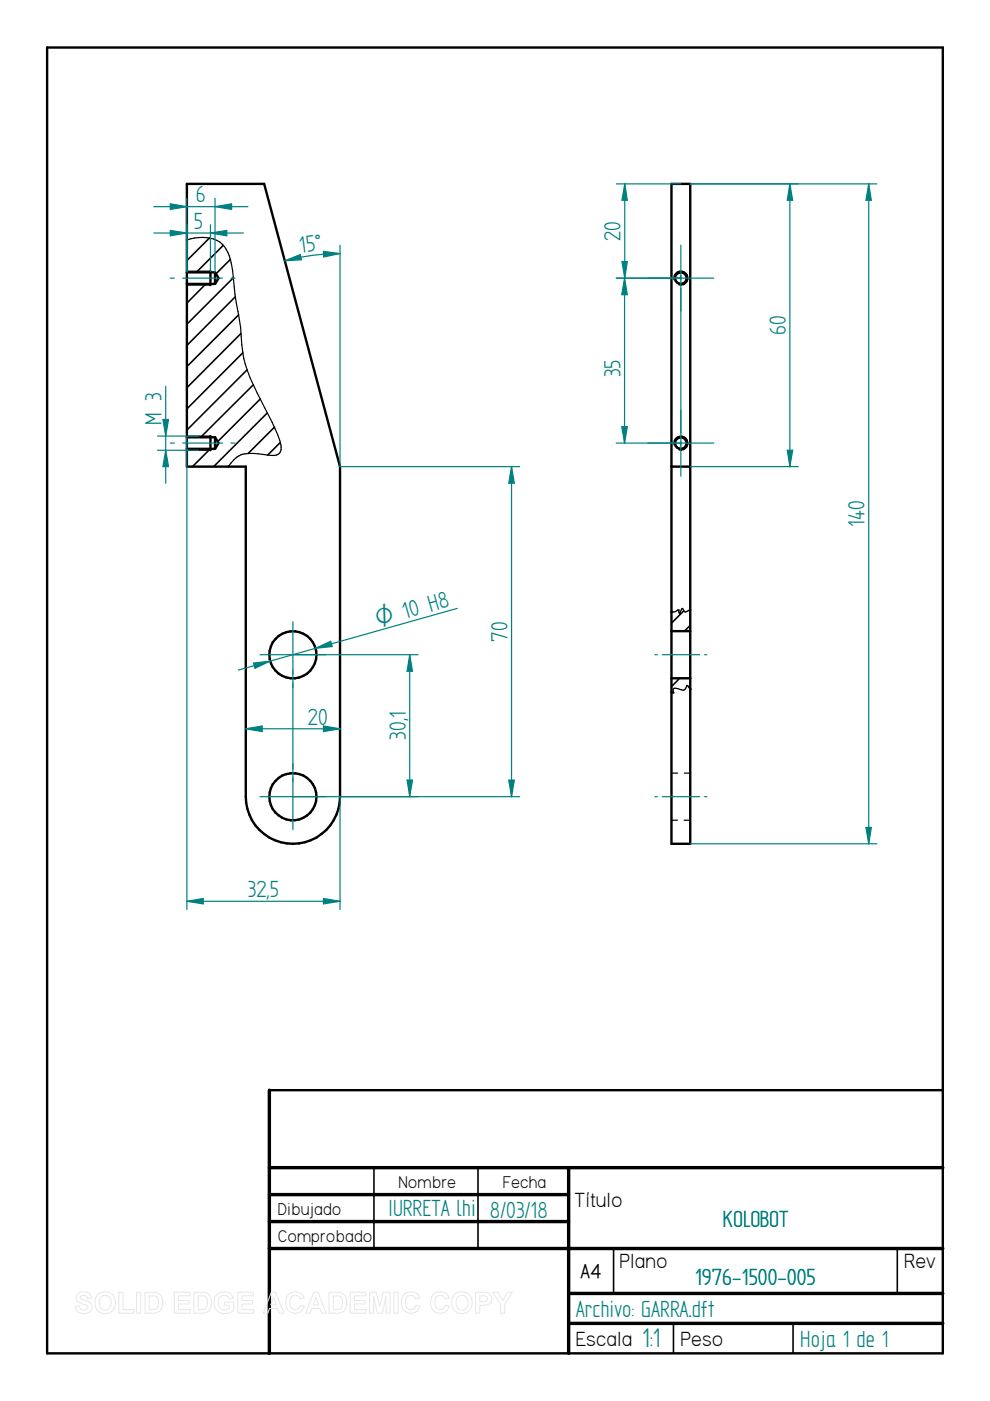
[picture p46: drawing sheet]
<svg xmlns="http://www.w3.org/2000/svg" width="210mm" height="297mm" viewBox="0 0 210 297" stroke-linecap="round" stroke-linejoin="round" font-family="sans-serif">
<defs><g id="words">
<text font-size="6.4" fill="#008080" x="136.1" y="285.6">1:1</text>
<g font-size="5.6" fill="#008080">
<text x="41.5" y="42.9">6</text>
<text x="41.1" y="48.6">5</text>
<text x="63.7" y="53.6" transform="rotate(-7 63.7 53.6)">15°</text>
<text x="131.6" y="51.1" transform="rotate(-90 131.6 51.1)">20</text>
<text x="166.6" y="71.1" transform="rotate(-90 166.6 71.1)">60</text>
<text x="131.5" y="80" transform="rotate(-90 131.5 80)">35</text>
<text x="34.2" y="90.1" transform="rotate(-90 34.2 90.1)">M 3</text>
<text x="183.3" y="111.7" transform="rotate(-90 183.3 111.7)">140</text>
<text x="107.6" y="136.1" transform="rotate(-90 107.6 136.1)">70</text>
<text x="65.3" y="153.6">20</text>
<text x="86" y="156.8" transform="rotate(-90 86 156.8)">30,1</text>
<text x="52.5" y="190.2">32,5</text>
<text x="82.3" y="257.7">IURRETA lhi</text>
<text x="103.8" y="258.2">8/03/18</text>
<text x="153.3" y="260.1">KOLOBOT</text>
<text x="147.4" y="272.5">1976-1500-005</text>
<text x="122.1" y="279.1">Archivo: GARRA.dft</text>
<text x="169.7" y="285.5">Hoja 1 de 1</text>
</g>
<text font-size="5.4" fill="#008080" x="80.1" y="132.8" transform="rotate(-16 80.1 132.8)">O 10 H8</text>
<g font-size="4.9">
<text x="121.8" y="255.9">Título</text>
<text x="131.4" y="268.8">Plano</text>
<text x="191.7" y="268.8">Rev</text>
<text x="122.1" y="285.3">Escala</text>
<text x="144.3" y="285.3">Peso</text>
</g>
<text font-size="4.7" x="123.1" y="271">A4</text>
<g font-size="4.1">
<text x="84.5" y="251.8">Nombre</text>
<text x="106.6" y="251.8">Fecha</text>
<text x="58.9" y="257.6">Dibujado</text>
<text x="58.9" y="263.3">Comprobado</text>
</g>
</g></defs>
<g fill="none" stroke="#000" stroke-width=".51">
<path d="M10 10.1h189.9v276.8h-189.9zM39.6 39h16.4l16.1 59.9v70a10 10 0 0 1-10 10 10 10 0 0 1-10-10v-70h-12.5zM142.4 39h3.9v139.9h-3.9zM39.6 57.7h6M44.6 57.5v3M45.6 57.7v2.5M45.6 57.7l.8 1.3-.8 1.2M39.6 60.2h6M39.6 95.2h6M39.6 92.7h6M44.6 92.5v3M45.6 92.7l.8 1.2-.8 1.3"/>
<path d="M45.6 92.7v2.5M142.4 98.9h3.9M142.4 133.8h3.9M142.4 143.8h3.9M57.1 231.1h142.8"/>
<circle cx="144.4" cy="59" r="1.22"/>
<circle cx="144.3" cy="93.9" r="1.22"/>
<circle cx="62.1" cy="138.8" r="5"/>
<circle cx="62.1" cy="168.9" r="5"/>
</g>
<path d="M57.1 231.1v55.8M57.1 247.6h142.8M57.1 253.3h63.5M57.1 259h63.5M120.6 247.6v39.3M57.1 264.7h142.8M120.6 274.2h79.3M120.6 280.6h79.3" fill="none" stroke="#000" stroke-width=".72"/>
<g fill="none" stroke="#000" stroke-width=".34">
<path d="M44.4 50.5l-4.8 4.7M47.3 52l-5.7 5.7M48.9 55l-3.1 3M49.5 58.9l-9.9 9.8M43.6 60.2l-4 4.1M49.9 62.9l-10.3 10.3M50.6 66.8l-11 10.9M51.1 70.7l-11.5 11.5M51.5 74.8l-11.9 11.9M52.4 78.4l-12.8 12.8M40.1 95.2l-.5 .5M44.6 95.2l-3.8 3.7"/>
<path d="M53.7 81.6l-11.2 11.1M55.2 84.6l-9.1 9M56.7 87.5l-11.4 11.4M58.2 90.6l-5.6 5.5M59.4 93.8l-2.6 2.7M145 129.5l-2.6 2.6M146.3 132.6l-1.2 1.2M144.1 143.8l-1.7 1.8M79.3 247.6v17.1M101.3 247.6v17.1M130.1 264.8v9.4M190.2 264.8v9.4"/>
<path d="M142.8 280.6v6.3M168.1 280.6v6.3"/>
</g>
<g fill="none" stroke="#000" stroke-width=".25">
<path d="M39.6 50.9a7.6 7.6 0 0 1 7.5 .9l.5 .5a10 10 0 0 1 1.7 5.1 104 104 0 0 0 1.7 12 26.9 26.9 0 0 0 3.5 13.9l3.8 7.6a9.9 9.9 0 0 1 1.3 4.3l-.1 .4a1.61 1.61 0 0 1-2 1 14.8 14.8 0 0 0-6.4-.2 7 7 0 0 0-2.7 2.5M39.6 57.5h5M142.9 59.4a1.49 1.49 0 0 1 1.3-1.9 1.49 1.49 0 0 1 1.6 1.6 1.49 1.49 0 0 1-1.8 1.3M39.6 60.5h5M39.6 92.5h5M39.6 95.5h5M142.9 94.4a1.51 1.51 0 0 1 1.3-1.9 1.51 1.51 0 0 1 1.7 1.6 1.51 1.51 0 0 1-1.9 1.3M143.8 129.3h.1M143.8 129.3l-.9 .5-.5-.1M143.8 129.4h.1M146.3 129.3l-.2 .1a.69 .69 0 0 1-.8 .3 .69 .69 0 0 1-.5-.6h-.2l-.5 .9-.3-.6M142.4 146.7l.3 .2"/>
<path d="M142.7 146.9h.1M146.3 146.1l-.6-.8a.99 .99 0 0 1-1.5 .9l-.9-.3-.5 .1-.1 .9M142.4 173.9h1.2M142.4 163.9h1.3M145 173.9h1.3M145.1 163.9h1.2"/>
</g>
<circle cx="146.3" cy="146.1" r=".17" fill="#000"/>
<g fill="none" stroke="#008080" stroke-width=".25">
<path d="M146.3 39h39.6M36.1 59h.9M38.7 59h8.5M49 59h.8M137.4 59h13.9M144.4 52v49M36.1 93.9h.9M38.7 93.9h8.5M49 93.9h.8M137.4 93.9h13.9M55.1 138.8h14M62.1 131.8v44.1"/>
<path d="M138.9 138.8h.5M140.4 138.8h7.9M149.4 138.8h.5M55.1 168.9h14M138.9 168.9h.5M140.4 168.9h7.9M146.3 178.9h39.6M149.4 168.9h.5M183.6 175.4h1.1l-.5 3.5z"/>
</g>
<path d="M183.6 175.4h1.1l-.5 3.5z" fill="#008080"/>
<path d="M184.2 39l.5 3.5h-1.1z" fill="none" stroke="#008080" stroke-width=".25"/>
<path d="M184.2 39l.5 3.5h-1.1z" fill="#008080"/>
<path d="M184.2 39v139.9M68.6 153.9l3.5 .6-3.5 .6z" fill="none" stroke="#008080" stroke-width=".25"/>
<path d="M68.6 153.9l3.5 .6-3.5 .6z" fill="#008080"/>
<path d="M52.1 154.5l3.5-.6v1.2z" fill="none" stroke="#008080" stroke-width=".25"/>
<path d="M52.1 154.5l3.5-.6v1.2z" fill="#008080"/>
<path d="M96.9 129l-46.4 13.1M52.1 154.5h20M53.8 140.6l3.5-.4-3.2 1.5z" fill="none" stroke="#008080" stroke-width=".25"/>
<path d="M53.8 140.6l3.5-.4-3.2 1.5z" fill="#008080"/>
<path d="M66.9 137.5l3.2-1.5 .3 1.1z" fill="none" stroke="#008080" stroke-width=".25"/>
<path d="M66.9 137.5l3.2-1.5 .3 1.1z" fill="#008080"/>
<path d="M62.1 138.8h26.5M62.1 168.9h26.5M86.3 165.4h1.2l-.6 3.5z" fill="none" stroke="#008080" stroke-width=".25"/>
<path d="M86.3 165.4h1.2l-.6 3.5z" fill="#008080"/>
<path d="M86.9 138.8l.6 3.5h-1.2z" fill="none" stroke="#008080" stroke-width=".25"/>
<path d="M86.9 138.8l.6 3.5h-1.2z" fill="#008080"/>
<path d="M39.6 92.7v100.1M86.9 138.8v30.1M72.1 168.9v23.9M39.6 191.1l3.5-.6v1.1z" fill="none" stroke="#008080" stroke-width=".25"/>
<path d="M39.6 191.1l3.5-.6v1.1z" fill="#008080"/>
<path d="M68.6 190.5l3.5 .6-3.5 .5z" fill="none" stroke="#008080" stroke-width=".25"/>
<path d="M68.6 190.5l3.5 .6-3.5 .5z" fill="#008080"/>
<path d="M36.1 48.9l3.5 .5-3.5 .6zM39.6 47.7v9.8M44.6 47.7v9.8M39.6 191.1h32.5" fill="none" stroke="#008080" stroke-width=".25"/>
<path d="M36.1 48.9l3.5 .5-3.5 .6z" fill="#008080"/>
<path d="M44.6 49.4l3.5-.5v1.1z" fill="none" stroke="#008080" stroke-width=".25"/>
<path d="M44.6 49.4l3.5-.5v1.1z" fill="#008080"/>
<path d="M32.6 49.4h19M36.1 43.2l3.5 .6-3.5 .6zM39.6 42v15.7M45.6 42v15.7" fill="none" stroke="#008080" stroke-width=".25"/>
<path d="M36.1 43.2l3.5 .6-3.5 .6z" fill="#008080"/>
<path d="M45.6 43.8l3.5-.6v1.2z" fill="none" stroke="#008080" stroke-width=".25"/>
<path d="M45.6 43.8l3.5-.6v1.2z" fill="#008080"/>
<path d="M146.3 39h22.9M32.6 43.8h20M146.3 98.9h22.9M166.9 95.5h1.2l-.6 3.4z" fill="none" stroke="#008080" stroke-width=".25"/>
<path d="M166.9 95.5h1.2l-.6 3.4z" fill="#008080"/>
<path d="M167.5 39l.6 3.5h-1.2z" fill="none" stroke="#008080" stroke-width=".25"/>
<path d="M167.5 39l.6 3.5h-1.2z" fill="#008080"/>
<path d="M130.7 39h13.7M167.5 39v59.9M130.7 59h13.7M131.9 55.5h1.1l-.5 3.5z" fill="none" stroke="#008080" stroke-width=".25"/>
<path d="M131.9 55.5h1.1l-.5 3.5z" fill="#008080"/>
<path d="M132.5 39l.5 3.5h-1.1z" fill="none" stroke="#008080" stroke-width=".25"/>
<path d="M132.5 39l.5 3.5h-1.1z" fill="#008080"/>
<path d="M132.5 39v20M130.6 59h13.8M132.4 59l.6 3.5h-1.2zM130.6 93.9h13.8" fill="none" stroke="#008080" stroke-width=".25"/>
<path d="M132.4 59l.6 3.5h-1.2z" fill="#008080"/>
<path d="M131.8 90.5h1.2l-.6 3.4z" fill="none" stroke="#008080" stroke-width=".25"/>
<path d="M131.8 90.5h1.2l-.6 3.4z" fill="#008080"/>
<path d="M132.4 59v34.9M33.4 92.5h8.7M33.4 95.5h8.7M34.5 88.9h1.2l-.6 3.6z" fill="none" stroke="#008080" stroke-width=".25"/>
<path d="M34.5 88.9h1.2l-.6 3.6z" fill="#008080"/>
<path d="M35.1 95.5l.6 3.4h-1.2z" fill="none" stroke="#008080" stroke-width=".25"/>
<path d="M35.1 95.5l.6 3.4h-1.2z" fill="#008080"/>
<path d="M35.1 81.9v20.5M72.1 98.9h38.1M108.5 98.9l.6 3.5h-1.2zM72.1 168.9h38.1" fill="none" stroke="#008080" stroke-width=".25"/>
<path d="M108.5 98.9l.6 3.5h-1.2z" fill="#008080"/>
<path d="M107.9 165.4h1.2l-.6 3.5z" fill="none" stroke="#008080" stroke-width=".25"/>
<path d="M107.9 165.4h1.2l-.6 3.5z" fill="#008080"/>
<path d="M68.6 53.3l3.5 .5-3.5 .7zM72.1 52v46.9M108.5 98.9v70" fill="none" stroke="#008080" stroke-width=".25"/>
<path d="M68.6 53.3l3.5 .5-3.5 .7z" fill="#008080"/>
<path d="M60.4 55.3l3.3-1.3 .2 1.1z" fill="none" stroke="#008080" stroke-width=".25"/>
<path d="M60.4 55.3l3.3-1.3 .2 1.1z" fill="#008080"/>
<path d="M72.1 53.8a45.5 45.5 0 0 0-11.7 1.5" fill="none" stroke="#008080" stroke-width=".25"/>
<g fill="none" stroke="#e6e6e6" stroke-width=".21">
<path d="M16.4 274.3a1.87 1.87 0 0 1 2.9 .6l.1 .4h-.9a.82 .82 0 0 0-.6-.7 .82 .82 0 0 0-.9 .5l.3 .3a2.86 2.86 0 0 1 2.2 1.2 1.44 1.44 0 0 1-1.7 1.9 1.61 1.61 0 0 1-1.8-1.5l.8-.1a.92 .92 0 0 0 .9 .8 .92 .92 0 0 0 .9-.7l-.4-.4a2.27 2.27 0 0 1-2-1.2v-.7zM20.7 274.4a2.26 2.26 0 0 1 2.9-.1 2.26 2.26 0 0 1 .8 2.7 2.2 2.2 0 0 1-2.8 1.4 2.2 2.2 0 0 1-1.4-2.8zM21.4 275a1.35 1.35 0 0 1 1.7-.1 1.35 1.35 0 0 1 .5 1.6 1.28 1.28 0 0 1-1.5 1.2 1.28 1.28 0 0 1-1.1-1.5l.1-.7zM25.2 274h.9v3.7h2.3v.7h-3.2zM29 274h.8v4.4h-.8zM30.7 274h1.7a2.01 2.01 0 0 1 2.1 2.6 1.85 1.85 0 0 1-2.1 1.8h-1.7zM31.6 274.7a1.68 1.68 0 0 1 1.8 .5 1.75 1.75 0 0 1-.5 2.4l-1.3 .1zM37 274h3.3v.7h-2.5v1h2.3v.8h-2.3v1.2h2.5v.7h-3.3zM41.1 274h1.7a2.01 2.01 0 0 1 2 2.6 1.85 1.85 0 0 1-2 1.8h-1.7zM42 274.7a1.68 1.68 0 0 1 1.8 .5 1.75 1.75 0 0 1-.6 2.4l-1.2 .1zM46 274.4a2.13 2.13 0 0 1 3.5 .9l-.9 .1a1.22 1.22 0 0 0-1.5-.7 1.22 1.22 0 0 0-.8 1.4 1.4 1.4 0 0 0 .7 1.5 1.4 1.4 0 0 0 1.6-.2v-.6h-1v-.7h1.9v1.7a2.42 2.42 0 0 1-3.1 .4 2.42 2.42 0 0 1-.9-3zM50.4 274h3.3v.7h-2.4v1h2.3v.8h-2.3v1.2h2.5v.7h-3.4z"/>
<path d="M57.5 274h1l1.7 4.4h-1l-.4-1h-1.7l-.3 1h-1zM58 275.1l.6 1.5h-1.2zM61.1 274.5a1.96 1.96 0 0 1 3.4 .8l-.9 .1a1.13 1.13 0 0 0-1.4-.7 1.13 1.13 0 0 0-.7 1.4 1.15 1.15 0 0 0 .7 1.5 1.15 1.15 0 0 0 1.5-.9l.8 .3a2.05 2.05 0 0 1-2.6 1.3 2.05 2.05 0 0 1-1.3-2.5l.2-.8zM66.5 274h.9l1.8 4.4h-1l-.4-1h-1.7l-.4 1h-.9zM67 275.1l.6 1.5h-1.2zM69.8 274h1.6a2.01 2.01 0 0 1 2.1 2.6 1.85 1.85 0 0 1-2 1.8h-1.7zM70.7 274.7a1.68 1.68 0 0 1 1.8 .5 1.75 1.75 0 0 1-.6 2.4l-1.2 .1zM74.3 274h3.3v.7h-2.5v1h2.3v.8h-2.3v1.2h2.5v.7h-3.3zM78.4 274h1.4l.7 3 .7-3h1.5v4.4h-.8l-.1-3.5-.8 3.5h-1l-.8-3.5v3.5h-.8zM83.5 274h.9v4.4h-.9zM85.6 274.5a1.96 1.96 0 0 1 3.4 .8l-.9 .1a1.13 1.13 0 0 0-1.4-.7 1.13 1.13 0 0 0-.7 1.4 1.15 1.15 0 0 0 .7 1.5 1.15 1.15 0 0 0 1.5-.9l.8 .3a2.05 2.05 0 0 1-2.5 1.3 2.05 2.05 0 0 1-1.4-2.5l.2-.8zM91.9 274.5a1.96 1.96 0 0 1 3.3 .8l-.8 .1a1.13 1.13 0 0 0-1.4-.7 1.13 1.13 0 0 0-.8 1.4 1.15 1.15 0 0 0 .8 1.5 1.15 1.15 0 0 0 1.4-.9l.8 .3a2.05 2.05 0 0 1-2.5 1.3 2.05 2.05 0 0 1-1.4-2.5l.2-.8z"/>
<path d="M96.4 274.4a2.26 2.26 0 0 1 2.8-.1 2.26 2.26 0 0 1 .8 2.7 2.2 2.2 0 0 1-2.8 1.4 2.2 2.2 0 0 1-1.4-2.8zM97 275a1.35 1.35 0 0 1 1.7-.1 1.35 1.35 0 0 1 .5 1.6 1.28 1.28 0 0 1-1.4 1.2 1.28 1.28 0 0 1-1.1-1.5l.1-.7zM100.8 274h1.5a1.45 1.45 0 0 1 1.7 .5 1.45 1.45 0 0 1-.1 1.8 2.66 2.66 0 0 1-2.2 .4v1.7h-.9zM101.7 274.7h.5a.82 .82 0 0 1 1.1 .8l-.3 .4-1.3 .1zM104.5 274h1l1.1 1.8 1-1.8h1l-1.6 2.6v1.8h-.9v-1.9z"/>
</g>
<use href="#words"/>
</svg>
